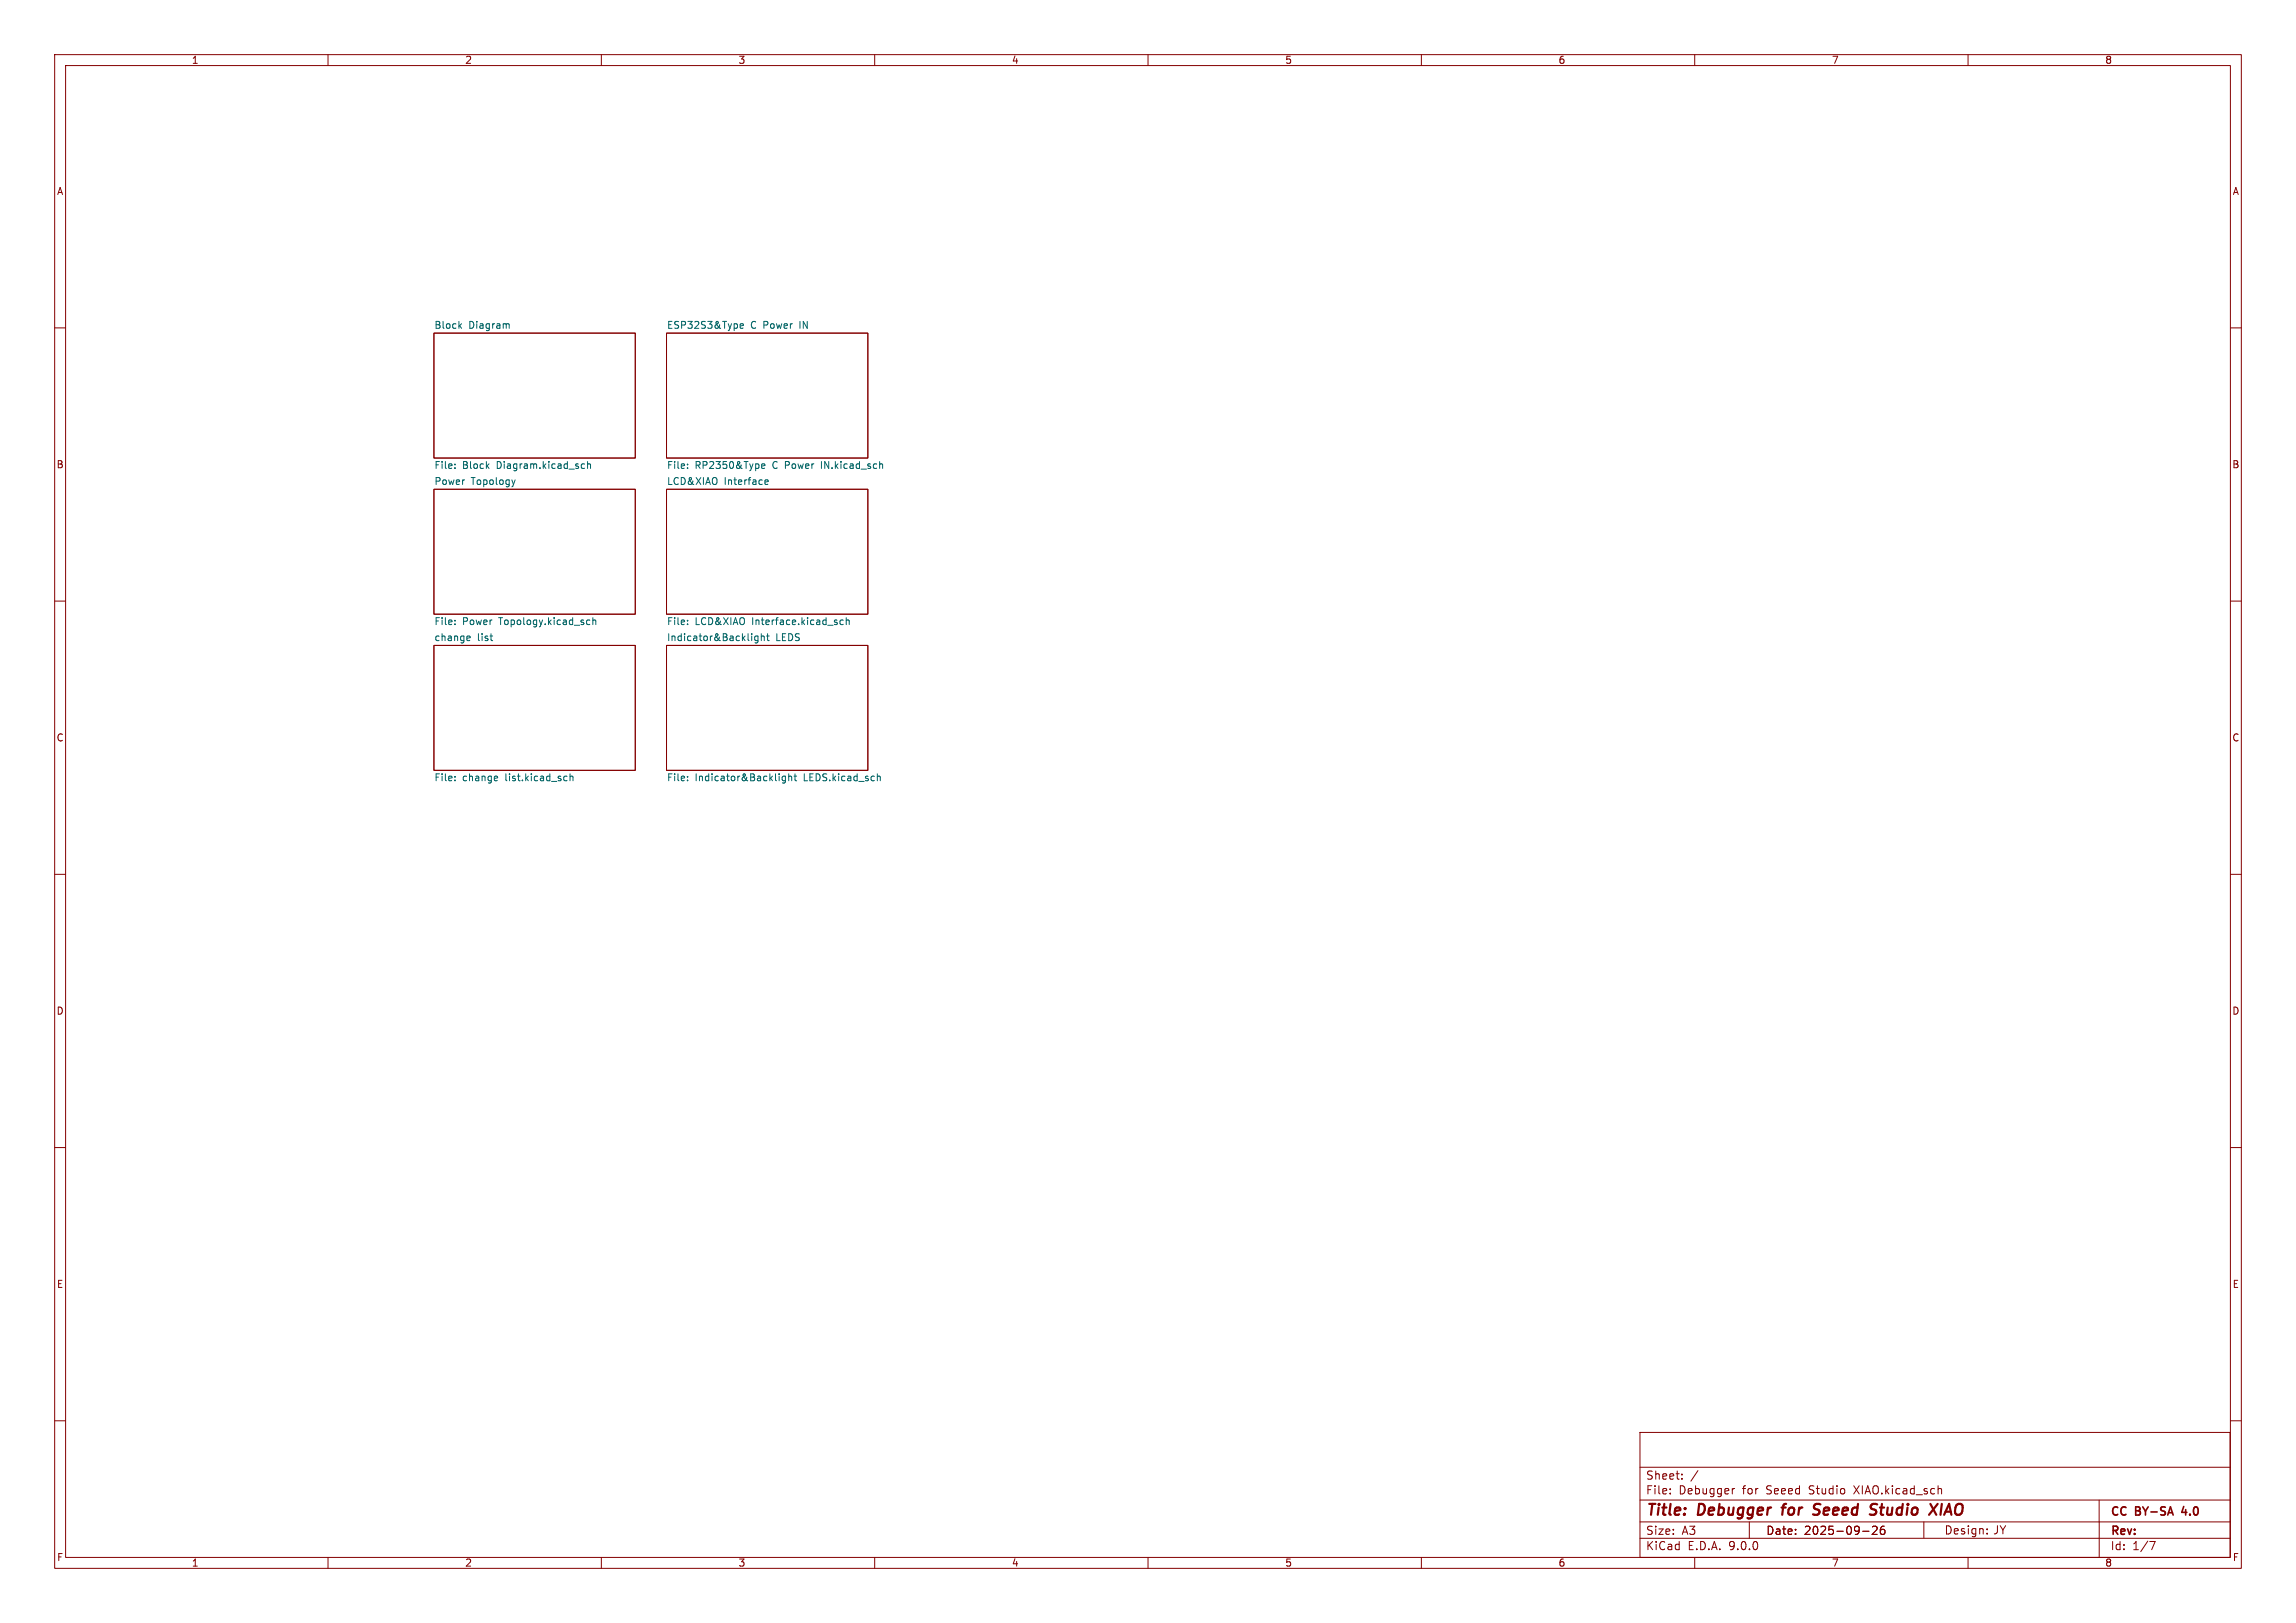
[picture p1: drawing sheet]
<svg xmlns="http://www.w3.org/2000/svg" width="420mm" height="297mm" viewBox="0 0 420 297" stroke-linecap="round" stroke-linejoin="round" font-family="sans-serif">
<defs><g id="words">
<g font-size="2.8" fill="#840000">
<text x="301" y="277.9">Title:</text>
<text x="310.6" y="277.9">Debugger</text>
<text x="326.9" y="277.9">for</text>
<text x="333.4" y="277.9">Seeed</text>
<text x="344.6" y="277.9">Studio</text>
<text x="356.3" y="277.9">XIAO</text>
</g>
<g font-size="2.1" fill="#840000">
<text x="301" y="273.7">File:</text>
<text x="301" y="271">Sheet:</text>
<text x="307.1" y="273.7">Debugger</text>
<text x="318.8" y="273.7">for</text>
<text x="323.2" y="273.7">Seeed</text>
<text x="331.2" y="273.7">Studio</text>
<text x="339.6" y="273.7">XIAO.kicad_sch</text>
<text x="301" y="281.1">Size:</text>
<text x="307.6" y="281.1">A3</text>
<text x="323" y="281.1">Date:</text>
<text x="330" y="281.1">2025-09-26</text>
<text x="355.6" y="281">Design:</text>
<text x="364.5" y="281">JY</text>
<text x="386" y="277.8">CC</text>
<text x="386" y="281.3">Rev:</text>
<text x="390.7" y="277.8">BY-SA</text>
<text x="399.8" y="277.8">4.0</text>
<text x="301" y="283.9">KiCad</text>
<text x="308.7" y="283.9">E.D.A.</text>
<text x="316.3" y="283.9">9.0.0</text>
<text x="386" y="283.9">Id:</text>
<text x="390.1" y="283.9">1/7</text>
</g>
<g font-size="1.8" fill="#840000">
<text x="35" y="11.9">1</text>
<text x="85" y="11.9">2</text>
<text x="135" y="11.9">3</text>
<text x="185" y="11.9">4</text>
<text x="235" y="11.9">5</text>
<text x="285" y="11.9">6</text>
<text x="335" y="11.9">7</text>
<text x="385" y="11.9">8</text>
<text x="10.3" y="35.9">A</text>
<text x="408.3" y="35.9">A</text>
<text x="10.3" y="85.9">B</text>
<text x="408.2" y="85.9">B</text>
<text x="10.3" y="135.9">C</text>
<text x="408.2" y="135.9">C</text>
<text x="10.3" y="185.9">D</text>
<text x="408.2" y="185.9">D</text>
<text x="10.3" y="235.9">E</text>
<text x="408.3" y="235.9">E</text>
<text x="10.3" y="285.9">F</text>
<text x="35" y="286.9">1</text>
<text x="85" y="286.9">2</text>
<text x="135" y="286.9">3</text>
<text x="185" y="286.9">4</text>
<text x="235" y="286.9">5</text>
<text x="285" y="286.9">6</text>
<text x="335" y="286.9">7</text>
<text x="385" y="286.9">8</text>
<text x="408.3" y="285.9">F</text>
</g>
<g font-size="1.8" fill="#006464">
<text x="79.4" y="60.2">Block</text>
<text x="85.7" y="60.2">Diagram</text>
<text x="121.9" y="60.2">ESP32S3&amp;Type</text>
<text x="137.3" y="60.2">C Power</text>
<text x="146.5" y="60.2">IN</text>
<text x="79.4" y="86.1">File:</text>
<text x="79.4" y="88.8">Power</text>
<text x="84.6" y="86.1">Block</text>
<text x="86.2" y="88.8">Topology</text>
<text x="91" y="86.1">Diagram.kicad_sch</text>
<text x="121.9" y="88.8">LCD&amp;XIAO</text>
<text x="121.9" y="86.1">File:</text>
<text x="127.1" y="86.1">RP2350&amp;Type</text>
<text x="132.5" y="88.8">Interface</text>
<text x="141.4" y="86.1">C Power</text>
<text x="150.7" y="86.1">IN.kicad_sch</text>
<text x="79.4" y="117.4">change</text>
<text x="79.4" y="114.7">File:</text>
<text x="84.6" y="114.7">Power</text>
<text x="87.3" y="117.4">list</text>
<text x="91.4" y="114.7">Topology.kicad_sch</text>
<text x="121.9" y="114.7">File:</text>
<text x="121.9" y="117.4">Indicator&amp;Backlight</text>
<text x="127.1" y="114.7">LCD&amp;XIAO</text>
<text x="137.7" y="114.7">Interface.kicad_sch</text>
<text x="141.9" y="117.4">LEDS</text>
<text x="79.4" y="143.3">File:</text>
<text x="84.6" y="143.3">change</text>
<text x="92.5" y="143.3">list.kicad_sch</text>
<text x="121.9" y="143.3">File:</text>
<text x="127.1" y="143.3">Indicator&amp;Backlight</text>
<text x="147.1" y="143.3">LEDS.kicad_sch</text>
</g>
</g></defs>
<g fill="none" stroke="#840000" stroke-width=".18">
<path d="M10 10h400v277h-400zM12 12h396v273h-396zM60 10v2M110 10v2M160 10v2M210 10v2M260 10v2M310 10v2M360 10v2M10 60h2M79.4 61h36.8v22.8h-36.8zM121.9 61h36.8v22.8h-36.8z"/>
<path d="M408 60h2M79.4 89.5h36.8v22.9h-36.8zM121.9 89.5h36.8v22.9h-36.8zM10 110h2M79.4 118.1h36.8v22.9h-36.8zM121.9 118.1h36.8v22.9h-36.8zM408 110h2M10 160h2M408 160h2M10 210h2M408 210h2M10 260h2"/>
<path d="M300 262.1h107.9v22.9h-107.9zM300 278.5h108M300 274.5h108M300 268.5h108M305.5 273.2v.2M305.5 272.5v.1M307.7 270.5v.2M307.7 269.8v.1M310.6 269.1l-1.3 1.9M317.3 272.4l-.4 .1M320 278.5v3M342.5 279.4l.6-.1 .2 .1 .1 .3-1 1.1h1"/>
<path d="M344.7 279.3a.59 .59 0 0 0-.8 .6v.6l.2 .2 .4 .1 .2-.2 .1-.5-.1-.2h-.5l-.3 .2M351.9 278.5v2.9M354.9 272.4l.3 .2v.8M363.5 279.8v.1M384 274.5v10.5M408 260h2M60 285v2M110 285v2M160 285v2M210 285v2M260 285v2M300 281.5h108"/>
<path d="M310 285v2M340.7 280.2h1.2M360 285v2M363.5 280.6v.1M393.2 282.1h1l-.6 1.5"/>
</g>
<path d="M325.9 275.9h.7M326.2 275.5l-.2 1.7M331.8 275.8l.2 .3 .7 .2M332.7 277a.85 .85 0 0 1-1.1 .1M332.7 275.2h-.4l-.5 .4M342.5 276.2l.4 .1a.49 .49 0 0 1 .3 .5 .49 .49 0 0 1-.4 .4M342.6 275.2l.8 .1M354.4 275.2l-1.5 2M355.2 275.2l-.2 2" fill="none" stroke="#840000" stroke-width=".4"/>
<path d="M399.5 275.7l-.4 1.1h.9" fill="none" stroke="#840000" stroke-width=".3"/>
<g fill="none" stroke="#006464" stroke-width=".18">
<path d="M84.1 59.6l.3 .5M84.4 59.2l-.4 .5M92.8 59.2l.3 .2v.7M135.4 59.7l.6-.2-.1-.2-.3-.1-.2 .2v.6h.5M83.2 85.6v.1M83.2 84.9v.2M94.2 87.8l-.3 .9M106.4 85.7h.5M106.4 84.9h.5M107.5 85l.2-.1h.3v.8M107.5 84.5v1.2M125.8 84.9v.2"/>
<path d="M125.8 85.6v.1M139.3 85.3l.6-.1v-.3h-.4l-.2 .2 .1 .6h.5M139.9 88.2l.6-.1v-.2l-.4-.1-.2 .2 .1 .6h.5M161.3 84.9l.2 .2v.6M83.2 113.5v.1M83.2 114.2v.1M85.6 116.4h.3l.1 .3-.6 .1M85.9 117.2h-.3M89.6 116.4h.5M90 117.2h.1M107.4 114.2h.5M107.4 113.5h.5"/>
<path d="M108.4 113.6l.2-.1h.3l.1 .8M108.4 113v1.3M125.8 114.2v.1M125.8 113.5v.1M138.7 116.4h-.4l-.3 .2 .2 .6h.5M138.7 116.4v1l-.3 .3-.3-.1M139.3 116.5l.1-.1h.3l.1 .8M139.3 116v1.2M140.2 116.4h.5M140.4 116v1.1l.3 .1M154.3 113.5h-.4l-.3 .2 .2 .5h.5M154.8 113.6l.2-.1h.3v.8"/>
<path d="M154.8 113v1.3M83.2 142.1v.1M83.2 142.8v.1M90.8 142l.2 .3-.6 .2M91 142.8l-.2 .1M103.4 142l.3 .1M103.7 142.8l-.3 .1M104.3 142.2l.2-.2 .3 .1v.8M104.3 141.6v1.3M125.8 142.1v.1M125.8 142.8v.1M143.7 142.1l-.4-.1-.2 .3 .1 .5h.5"/>
<path d="M143.7 142v1.1l-.3 .2-.3-.1M144.3 142.2l.2-.2 .3 .1v.8M144.3 141.6v1.3M145.2 142h.5M145.4 141.6v1.1l.3 .2M160.5 142.1h.5v.8"/>
</g>
<use href="#words"/>
</svg>
